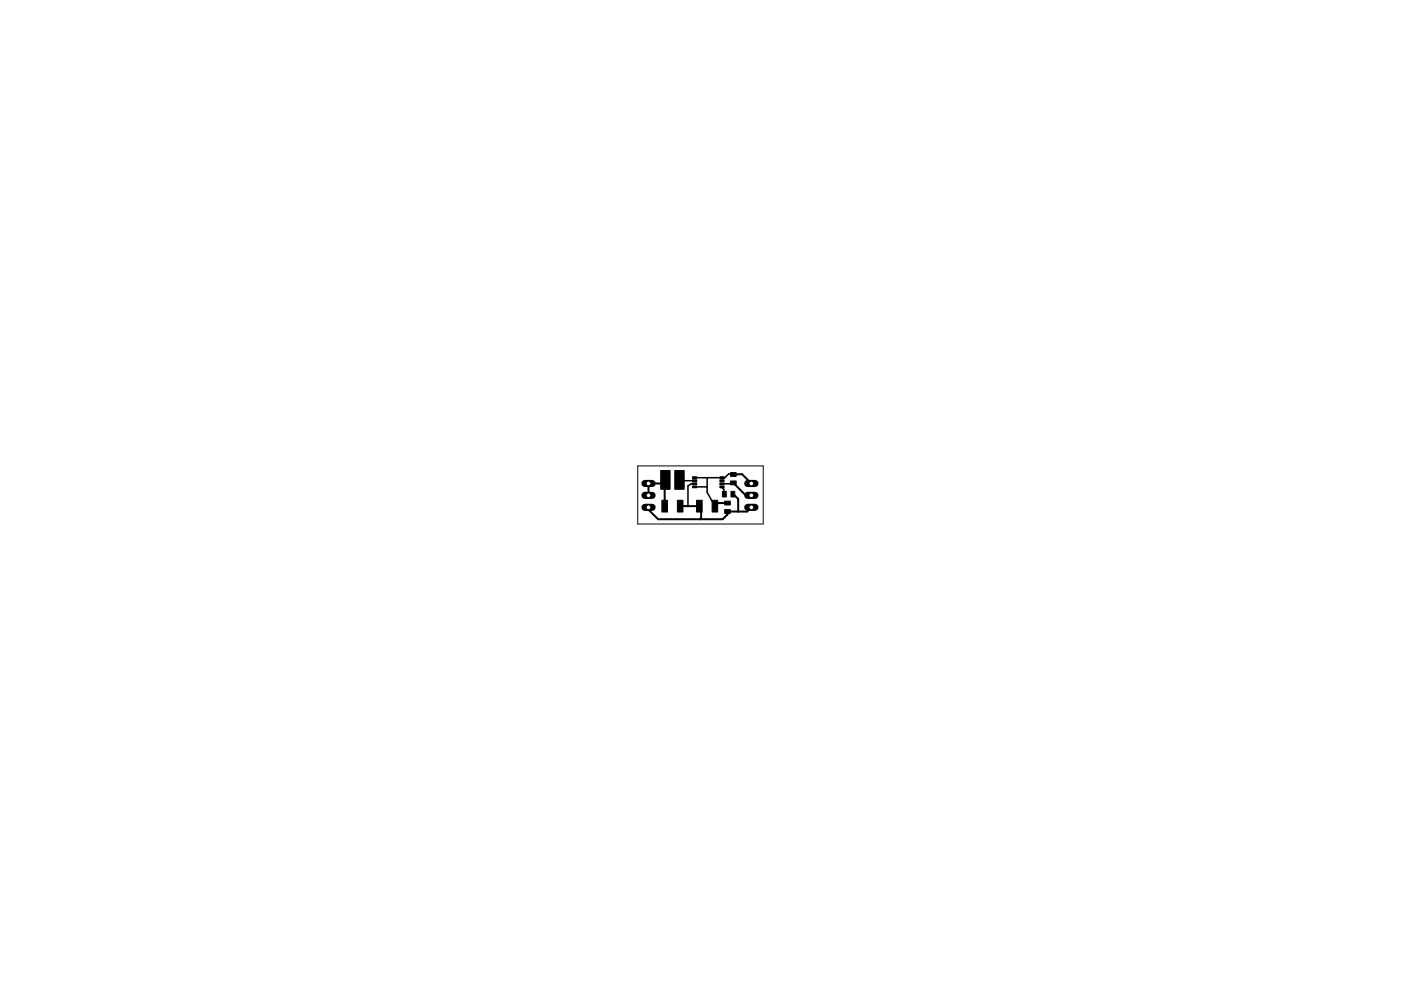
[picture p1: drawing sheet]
<svg xmlns="http://www.w3.org/2000/svg" width="297mm" height="210mm" viewBox="0 0 297 210" stroke-linecap="round" stroke-linejoin="round" font-family="sans-serif">
<g fill="#000" stroke="#000" stroke-width=".21">
<path d="M140.1 99.8h2v3.9h-2zM143.1 99.8h2v3.9h-2zM140.3 106.1h1.2v2.5h-1.2zM143.6 106.1h1.2v2.5h-1.2zM146.8 101.1h.9v.4h-.9zM146.8 101.7h.9v.4h-.9zM146.8 102.4h.9v.4h-.9zM146.8 103h.9v.4h-.9zM147.7 106.1h1.2v2.5h-1.2zM151 106.1h1.2v2.5h-1.2zM152.6 101.1h.9v.4h-.9zM152.6 101.7h.9v.4h-.9z"/>
<path d="M152.6 102.4h.9v.4h-.9zM152.6 103h.9v.4h-.9zM153.2 104.2h.8v1.2h-.8zM153.6 106.3h1.2v.8h-1.2zM153.6 108.1h1.2v.8h-1.2zM154.9 102h1.2v.8h-1.2zM154.9 100.2h1.2v.8h-1.2zM155 104.2h.8v1.2h-.8z"/>
</g>
<path d="M144.1 101.7v.2h3.2M147.3 102.6h-.7l-.7 .4v4.3M147.3 103.2h2.6M149.9 101.3v3.1l1.7 2.9M153.1 103.2h-.2l.6 .6 .1 1M155.5 102.4l-.2 .2h-2.2M155.5 100.6l-.1-.1h-.9l-.8 .8h-6.4" fill="none" stroke="#000" stroke-width=".32"/>
<path d="M137.5 107.6v.5l2 2h13.7l1-1v-.6h4.2l.9-.9M140.9 102.8l-.2-.3h-3.2v2.5M140.9 103.3l-.2 .2M141.1 101.7l-.2 .2v5.4M144.2 107.3h4.1l.4-.4v2.9l-.3 .3M154.2 106.7h-2l-.6 .6M155.4 102.6l.1-.2 2.6 2.6h1.2M155.4 104.8l1.1 1v2.7M155.5 100.6l1.8-.1 2 2" fill="none" stroke="#000" stroke-width=".42"/>
<path d="M158.5 102.5h1.6" fill="none" stroke="#000" stroke-width="1.5"/>
<circle cx="159.3" cy="102.5" r=".51" fill="#fff" stroke="#000" stroke-width=".21"/>
<path d="M158.5 105h1.6" fill="none" stroke="#000" stroke-width="1.5"/>
<circle cx="159.3" cy="105" r=".51" fill="#fff" stroke="#000" stroke-width=".21"/>
<path d="M158.5 107.6h1.6" fill="none" stroke="#000" stroke-width="1.5"/>
<circle cx="159.3" cy="107.6" r=".51" fill="#fff" stroke="#000" stroke-width=".21"/>
<path d="M136.7 107.6h1.6" fill="none" stroke="#000" stroke-width="1.5"/>
<circle cx="137.5" cy="107.6" r=".51" fill="#fff" stroke="#000" stroke-width=".21"/>
<path d="M136.7 105h1.6" fill="none" stroke="#000" stroke-width="1.5"/>
<circle cx="137.5" cy="105" r=".51" fill="#fff" stroke="#000" stroke-width=".21"/>
<path d="M136.7 102.5h1.6" fill="none" stroke="#000" stroke-width="1.5"/>
<circle cx="137.5" cy="102.5" r=".51" fill="#fff" stroke="#000" stroke-width=".21"/>
<path d="M135.2 98.8h26.6v12.3h-26.6z" fill="none" stroke="#000" stroke-width=".21"/>
</svg>
